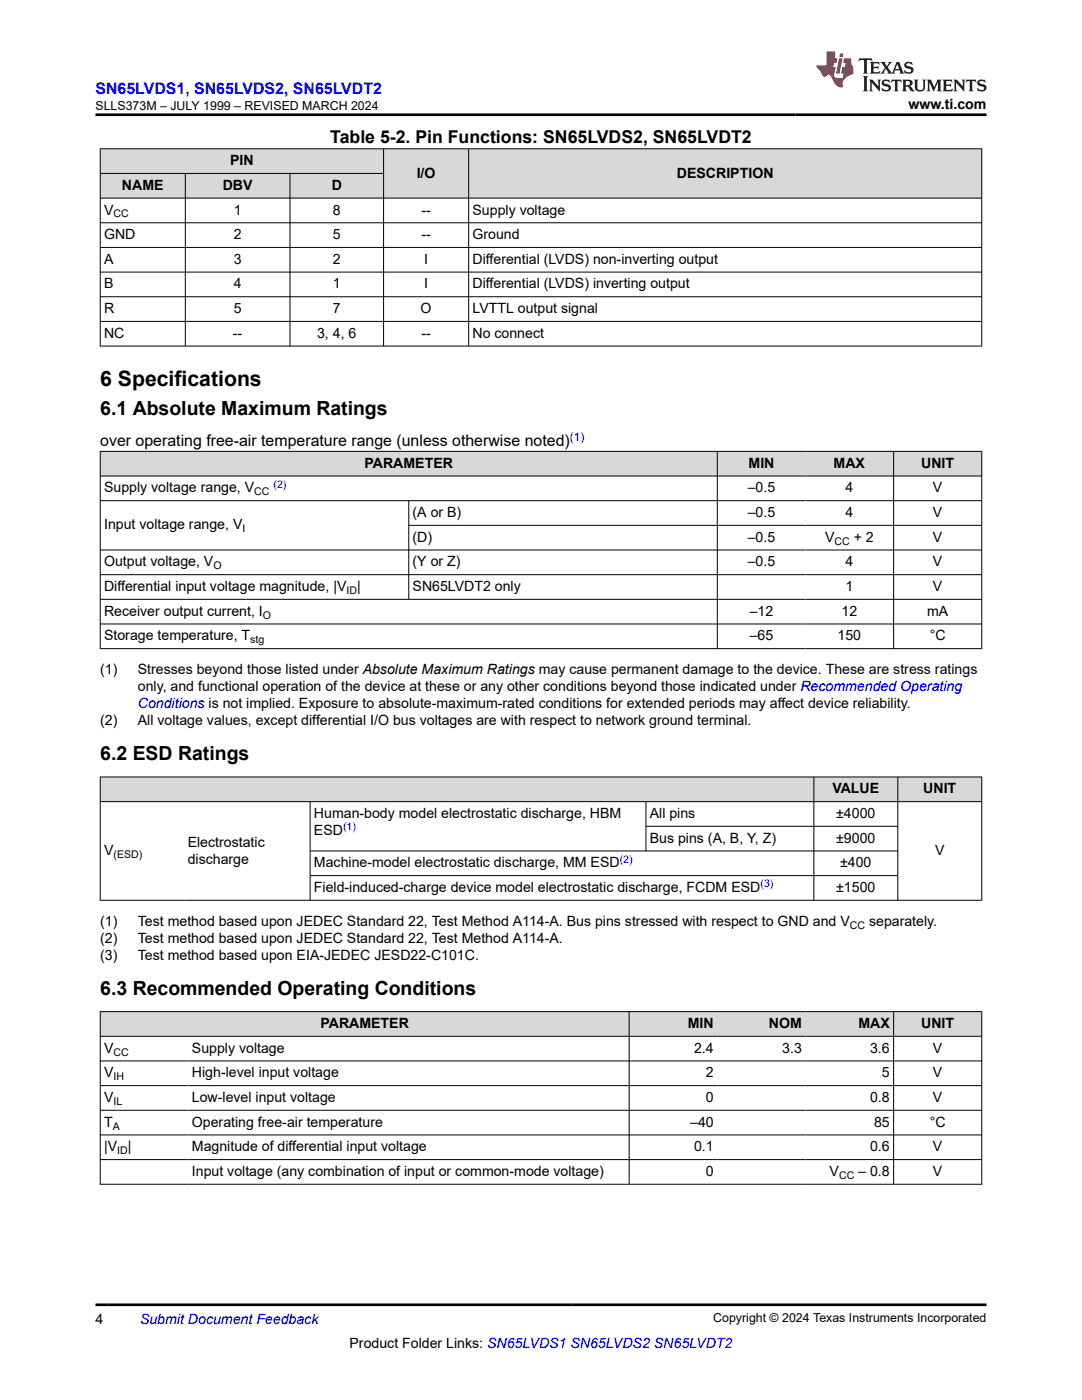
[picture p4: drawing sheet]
<svg xmlns="http://www.w3.org/2000/svg" width="216mm" height="279mm" viewBox="0 0 216 279" stroke-linecap="round" stroke-linejoin="round" font-family="sans-serif">
<defs><g id="words">
<text font-size="4.2" x="20" y="77.1">6 Specifications</text>
<g font-size="3.9">
<text x="20" y="82.9">6.1 Absolute Maximum Ratings</text>
<text x="20" y="151.7">6.2 ESD Ratings</text>
<text x="20" y="198.6">6.3 Recommended Operating Conditions</text>
</g>
<text font-size="3.5" x="65.9" y="28.5">Table 5-2. Pin Functions: SN65LVDS2, SN65LVDT2</text>
<text font-size="3.2" fill="#00f" x="19" y="18.7">SN65LVDS1, SN65LVDS2, SN65LVDT2</text>
<text font-size="3.2" x="20" y="89">over operating free-air temperature range (unless otherwise noted)</text>
<g font-size="2.8">
<text x="181.3" y="21.8">www.ti.com</text>
<text x="45.9" y="33">PIN</text>
<text x="83.1" y="35.4">I/O</text>
<text x="135.1" y="35.4">DESCRIPTION</text>
<text x="24.3" y="37.9">NAME</text>
<text x="44.4" y="37.9">DBV</text>
<text x="66.2" y="37.9">D</text>
<text x="20.8" y="42.8">V</text>
<text x="20.8" y="47.7">GND</text>
<text x="46.6" y="42.8">1</text>
<text x="46.6" y="47.7">2</text>
<text x="66.4" y="42.8">8</text>
<text x="66.4" y="47.7">5</text>
<text x="84.1" y="42.8">--</text>
<text x="84.1" y="47.7">--</text>
<text x="94.3" y="42.8">Supply voltage</text>
<text x="94.3" y="47.7">Ground</text>
<text x="20.8" y="52.7">A</text>
<text x="46.6" y="52.7">3</text>
<text x="66.4" y="52.7">2</text>
<text x="84.6" y="52.7">I</text>
<text x="94.3" y="52.7">Differential (LVDS) non-inverting output</text>
<text x="20.8" y="57.6">B</text>
<text x="46.6" y="57.6">4</text>
<text x="66.4" y="57.6">1</text>
<text x="84.6" y="57.6">I</text>
<text x="94.3" y="57.6">Differential (LVDS) inverting output</text>
<text x="20.8" y="62.5">R</text>
<text x="46.6" y="62.5">5</text>
<text x="66.4" y="62.5">7</text>
<text x="83.9" y="62.5">O</text>
<text x="94.3" y="62.5">LVTTL output signal</text>
<text x="20.8" y="67.4">NC</text>
<text x="46.5" y="67.4">--</text>
<text x="63.3" y="67.4">3, 4, 6</text>
<text x="84.1" y="67.4">--</text>
<text x="94.3" y="67.4">No connect</text>
<text x="72.7" y="93.4">PARAMETER</text>
<text x="149.4" y="93.4">MIN</text>
<text x="166.3" y="93.4">MAX</text>
<text x="183.8" y="93.4">UNIT</text>
<text x="20.8" y="98.3">Supply voltage range, V</text>
<text x="149.2" y="98.3">–0.5</text>
<text x="168.7" y="98.3">4</text>
<text x="186.2" y="98.3">V</text>
<text x="20.8" y="105.7">Input voltage range, V</text>
<text x="82.3" y="103.2">(A or B)</text>
<text x="149.2" y="103.2">–0.5</text>
<text x="168.7" y="103.2">4</text>
<text x="186.2" y="103.2">V</text>
<text x="20.8" y="113">Output voltage, V</text>
<text x="82.3" y="108.1">(D)</text>
<text x="82.3" y="113">(Y or Z)</text>
<text x="149.2" y="108.1">–0.5</text>
<text x="149.2" y="113">–0.5</text>
<text x="164.6" y="108.1">V</text>
<text x="168.7" y="113">4</text>
<text x="170.3" y="108.1">+ 2</text>
<text x="186.2" y="108.1">V</text>
<text x="186.2" y="113">V</text>
<text x="20.8" y="118">Differential input voltage magnitude, |V</text>
<text x="71.3" y="118">|</text>
<text x="82.3" y="118">SN65LVDT2 only</text>
<text x="168.7" y="118">1</text>
<text x="186.2" y="118">V</text>
<text x="20.8" y="122.9">Receiver output current, I</text>
<text x="149.6" y="122.9">–12</text>
<text x="167.9" y="122.9">12</text>
<text x="185" y="122.9">mA</text>
<text x="20.8" y="127.8">Storage temperature, T</text>
<text x="149.6" y="127.8">–65</text>
<text x="167.1" y="127.8">150</text>
<text x="185.5" y="127.8">°C</text>
<text x="20" y="134.6">(1)</text>
<text x="27.5" y="134.6">Stresses beyond those listed under Absolute Maximum Ratings may cause permanent damage to the device. These are stress ratings</text>
<text x="27.5" y="138">only, and functional operation of the device at these or any other conditions beyond those indicated under Recommended Operating</text>
<text x="20" y="144.8">(2)</text>
<text x="27.5" y="144.8">All voltage values, except differential I/O bus voltages are with respect to network ground terminal.</text>
<text x="166.1" y="158.3">VALUE</text>
<text x="184.2" y="158.3">UNIT</text>
<text x="62.6" y="163.3">Human-body model electrostatic discharge, HBM</text>
<text x="62.6" y="166.6">ESD</text>
<text x="129.7" y="163.3">All pins</text>
<text x="166.9" y="163.3">±4000</text>
<text x="20.8" y="170.6">V</text>
<text x="37.5" y="168.9">Electrostatic</text>
<text x="37.5" y="172.3">discharge</text>
<text x="62.6" y="173.1">Machine-model electrostatic discharge, MM ESD</text>
<text x="129.7" y="168.2">Bus pins (A, B, Y, Z)</text>
<text x="166.9" y="168.2">±9000</text>
<text x="167.6" y="173.1">±400</text>
<text x="186.6" y="170.6">V</text>
<text x="62.6" y="178">Field-induced-charge device model electrostatic discharge, FCDM ESD</text>
<text x="166.9" y="178">±1500</text>
<text x="20" y="184.8">(1)</text>
<text x="27.5" y="184.8">Test method based upon JEDEC Standard 22, Test Method A114-A. Bus pins stressed with respect to GND and V</text>
<text x="173.4" y="184.8">separately.</text>
<text x="20" y="188.2">(2)</text>
<text x="20" y="191.6">(3)</text>
<text x="27.5" y="188.2">Test method based upon JEDEC Standard 22, Test Method A114-A.</text>
<text x="27.5" y="191.6">Test method based upon EIA-JEDEC JESD22-C101C.</text>
<text x="63.9" y="205.2">PARAMETER</text>
<text x="137.3" y="205.2">MIN</text>
<text x="153.4" y="205.2">NOM</text>
<text x="171.3" y="205.2">MAX</text>
<text x="183.8" y="205.2">UNIT</text>
<text x="20.8" y="210.1">V</text>
<text x="20.8" y="215">V</text>
<text x="38.3" y="210.1">Supply voltage</text>
<text x="38.3" y="215">High-level input voltage</text>
<text x="138.5" y="210.1">2.4</text>
<text x="140.9" y="215">2</text>
<text x="156.1" y="210.1">3.3</text>
<text x="173.6" y="210.1">3.6</text>
<text x="176" y="215">5</text>
<text x="186.2" y="210.1">V</text>
<text x="186.2" y="215">V</text>
<text x="20.8" y="219.9">V</text>
<text x="38.3" y="219.9">Low-level input voltage</text>
<text x="140.9" y="219.9">0</text>
<text x="173.6" y="219.9">0.8</text>
<text x="186.2" y="219.9">V</text>
<text x="20.8" y="224.9">T</text>
<text x="38.3" y="224.9">Operating free-air temperature</text>
<text x="137.7" y="224.9">–40</text>
<text x="174.4" y="224.9">85</text>
<text x="185.5" y="224.9">°C</text>
<text x="20.8" y="229.8">|V</text>
<text x="25.5" y="229.8">|</text>
<text x="38.3" y="229.8">Magnitude of differential input voltage</text>
<text x="138.5" y="229.8">0.1</text>
<text x="173.6" y="229.8">0.6</text>
<text x="186.2" y="229.8">V</text>
<text x="38.3" y="234.7">Input voltage (any combination of input or common-mode voltage)</text>
<text x="140.9" y="234.7">0</text>
<text x="165.5" y="234.7">V</text>
<text x="171.3" y="234.7">– 0.8</text>
<text x="186.2" y="234.7">V</text>
<text x="19" y="264.2">4</text>
<text x="69.8" y="269">Product Folder Links: SN65LVDS1 SN65LVDS2 SN65LVDT2</text>
</g>
<g font-size="2.8" fill="#00f">
<text x="27.5" y="141.4">Conditions is not implied. Exposure to absolute-maximum-rated conditions for extended periods may affect device reliability.</text>
<text x="27.9" y="264.2">Submit Document Feedback</text>
</g>
<g font-size="2.5">
<text x="19" y="21.9">SLLS373M – JULY 1999 – REVISED MARCH 2024</text>
<text x="142.3" y="263.9">Copyright © 2024 Texas Instruments Incorporated</text>
</g>
<text font-size="2.4" fill="#00f" x="113.7" y="88">(1)</text>
<g font-size="2.1">
<text x="22.6" y="43.4">CC</text>
<text x="50.7" y="98.8">CC</text>
<text x="48.4" y="106.2">I</text>
<text x="42.6" y="113.6">O</text>
<text x="166.5" y="108.7">CC</text>
<text x="69.1" y="118.5">ID</text>
<text x="52.5" y="123.4">O</text>
<text x="49.9" y="128.4">stg</text>
<text x="22.6" y="171.2">(ESD)</text>
<text x="169.6" y="185.4">CC</text>
<text x="22.6" y="210.7">CC</text>
<text x="22.6" y="215.6">IH</text>
<text x="22.6" y="220.5">IL</text>
<text x="22.5" y="225.4">A</text>
<text x="23.4" y="230.3">ID</text>
<text x="167.4" y="235.3">CC</text>
</g>
<g font-size="2.1" fill="#00f">
<text x="54.6" y="97.3">(2)</text>
<text x="68.5" y="165.7">(1)</text>
<text x="123.7" y="172.2">(2)</text>
<text x="151.7" y="177.1">(3)</text>
</g>
</g></defs>
<g fill="#d8d8d8">
<path d="M20 29.7h175.9v4.9h-175.9z" fill-rule="evenodd"/>
<path d="M20.1 29.8h56.4v4.8h-56.4z" fill-rule="evenodd"/>
<path d="M76.6 29.8h16.9v9.7h-16.9z" fill-rule="evenodd"/>
<path d="M93.6 29.8h102.2v9.7h-102.2z" fill-rule="evenodd"/>
<path d="M20.1 34.7h16.8v4.8h-16.8z" fill-rule="evenodd"/>
<path d="M37 34.7h20.8v4.8h-20.8z" fill-rule="evenodd"/>
<path d="M57.9 34.7h18.6v4.8h-18.6z" fill-rule="evenodd"/>
</g>
<g fill="none" stroke="#000" stroke-width=".2">
<path d="M19.9 29.7h176.1M19.9 34.6h56.7M20 29.6v39.5M37 34.6v34.5M57.9 34.6v34.5M76.5 29.6v39.5M93.5 29.6v39.5M195.9 29.6v39.5M196 39.5h-176.1M19.9 44.5h176.1M19.9 49.4h176.1M19.9 54.3h176.1"/>
<path d="M19.9 59.2h176.1M19.9 64.1h176.1M19.9 69.1h176.1"/>
</g>
<g fill="#d8d8d8">
<path d="M20 90.1h175.9v4.9h-175.9z" fill-rule="evenodd"/>
<path d="M20.1 90.1h123v4.8h-123z" fill-rule="evenodd"/>
<path d="M143.2 90.1h17.5v4.8h-17.5z" fill-rule="evenodd"/>
<path d="M160.7 90.1h17.5v4.8h-17.5z" fill-rule="evenodd"/>
<path d="M178.4 90.1h17.4v4.8h-17.4z" fill-rule="evenodd"/>
</g>
<g fill="none" stroke="#000" stroke-width=".2">
<path d="M19.9 90.1h176.1M19.9 95h176.1M19.9 99.9h176.1M20 90v39.5M81.6 99.9v19.8M143.1 90v39.5M178.3 90v39.5M195.9 90v39.5M19.9 109.8h176.1M19.9 114.7h176.1M19.9 119.6h176.1M81.6 104.8h114.4"/>
<path d="M19.9 124.5h176.1M19.9 129.5h176.1"/>
</g>
<g fill="#d8d8d8">
<path d="M20 155.1h175.9v4.9h-175.9z" fill-rule="evenodd"/>
<path d="M20.1 155.1h142.2v4.8h-142.2z" fill-rule="evenodd"/>
<path d="M162.5 155.1h16.6v4.8h-16.6z" fill-rule="evenodd"/>
<path d="M179.2 155.1h16.6v4.8h-16.6z" fill-rule="evenodd"/>
</g>
<path d="M19.9 155.1h176.1M19.9 160h176.1M20 155v24.7M61.9 160v19.7M128.9 160v9.9M162.4 155v24.7M179.1 155v24.7M195.9 155v24.7M19.9 179.7h176.1M61.9 174.7h117.3M128.9 164.9h50.3M179.2 169.8h-117.3" fill="none" stroke="#000" stroke-width=".2"/>
<g fill="#d8d8d8">
<path d="M20 201.9h175.9v4.9h-175.9z" fill-rule="evenodd"/>
<path d="M20.1 202h105.4v4.8h-105.4z" fill-rule="evenodd"/>
<path d="M125.6 202h17.5v4.8h-17.5z" fill-rule="evenodd"/>
<path d="M143.1 202h17.6v4.8h-17.6z" fill-rule="evenodd"/>
<path d="M160.7 202h17.5v4.8h-17.5z" fill-rule="evenodd"/>
<path d="M178.4 202h17.4v4.8h-17.4z" fill-rule="evenodd"/>
</g>
<path d="M19.9 201.9h176.1M19.9 206.8h176.1M19.9 211.7h176.1M19.9 216.7h176.1M20 201.8v34.6M125.5 201.8v34.6M178.3 201.8v34.6M195.9 201.8v34.6M19.9 221.6h176.1M19.9 226.5h176.1M19.9 231.4h176.1M19.9 236.3h176.1" fill="none" stroke="#000" stroke-width=".2"/>
<path d="M171.5 11.6l-.2 .6 .5-.2h.6v.1v2.2l-.2 .4h1l-.2-.4v-2.2v-.1h.5l.5 .2-.1-.6zM173.6 12.4l.2 .3v1.6l-.2 .4h1.9l.1-.6a1.08 1.08 0 0 1-1.3 .2v-.7h.6l.4 .2v-.7l-.4 .2h-.6v-.5l.2-.2a1 1 0 0 1 1 .3l-.1-.5zM175.7 12.4l.9 1.1-1 1.2h.9l-.2-.2 .5-.8 .4 .8-.2 .2h1.6l-.2-.2 .2-.5h.9l.1 .5-.1 .2h.9l-.2-.4-.8-1.9h-.5l-.9 2.1-.9-1.1 .9-1h-.8l.2 .2-.4 .6-.4-.6 .2-.2zM179 12.8l.4 1h-.7zM180.7 12.5a.65 .65 0 0 0-.2 .7 .65 .65 0 0 0 .6 .5l.6 .1 .1 .3a.79 .79 0 0 1-.7 .4 .79 .79 0 0 1-.7-.5l.1 .7 .2-.1a.93 .93 0 0 0 1.1 0 .93 .93 0 0 0 .4-.9 1.46 1.46 0 0 0-1.2-.6l-.1-.3a1.09 1.09 0 0 1 1.2 .2l-.2-.6-.1 .1-.5-.2zM172.2 15.2l.2 .4v2.2l-.2 .4h1l-.2-.4v-2.2l.2-.4zM173.4 15.9l.2 .4v1.5l-.2 .4h.8l-.3-.4 .1-1.3 1.6 1.8v-2l.2-.4h-.7l.1 .2 .1 1.1-1.2-1.3zM176.2 16a.65 .65 0 0 0-.2 .8 .65 .65 0 0 0 .6 .4l.6 .2 .1 .2a.79 .79 0 0 1-.7 .4 .79 .79 0 0 1-.7-.5l.1 .7 .2-.1a.93 .93 0 0 0 1.1 .1 .93 .93 0 0 0 .4-1 1.46 1.46 0 0 0-1.2-.5l-.1-.4a1.09 1.09 0 0 1 1.2 .2l-.1-.6-.2 .1-.5-.1zM177.9 15.9l-.1 .6a.63 .63 0 0 1 .8-.3v1.6l-.3 .4h1l-.2-.4v-1.6a.66 .66 0 0 1 .8 .3l-.1-.6zM180 15.9l.2 .4v1.5l-.2 .4h1l-.2-.2-.1-.7h.5l.1 .2a.79 .79 0 0 0 1.2 .6l-1-.9a.61 .61 0 0 0 .6-.6 .61 .61 0 0 0-.5-.7zM180.8 16.2h.1a.47 .47 0 0 1 .5 .1 .47 .47 0 0 1 .1 .5l-.1 .1-.7 .1zM182.3 15.9l.2 .2a2.27 2.27 0 0 0 .4 2 1.04 1.04 0 0 0 1.7-.7v-1.3l.2-.2h-.8l.2 .4v1.1a.6 .6 0 0 1-.6 .6 .6 .6 0 0 1-.6-.6v-1.1l.3-.4zM184.9 15.9l.2 .4v1.5l-.2 .4h.8l-.3-.4v-1.4l.9 1.9 .9-1.9v1.4l-.3 .4h1l-.2-.4v-1.5l.2-.4h-.8l-.7 1.5-.6-1.5zM188.1 15.9l.2 .4v1.5l-.2 .4h1.9l.1-.6a1.09 1.09 0 0 1-1.3 .2v-.7h.6l.4 .2v-.6l-.4 .2h-.6v-.6l.2-.1a1.01 1.01 0 0 1 1 .3l-.1-.6zM190.2 15.9l.3 .4v1.5l-.3 .4h.8l-.2-.4v-1.3l1.6 1.8v-2l.2-.4h-.7l.2 .2v1.1l-1.2-1.3zM192.8 15.9l-.1 .6a.63 .63 0 0 1 .8-.3v1.6l-.3 .4h1l-.2-.4v-1.6a.66 .66 0 0 1 .8 .3l-.1-.6zM195.2 16a.65 .65 0 0 0-.2 .8 .65 .65 0 0 0 .6 .4l.6 .2 .2 .2a.79 .79 0 0 1-.7 .4 .79 .79 0 0 1-.7-.5l.1 .7 .2-.1a.93 .93 0 0 0 1 .1 .93 .93 0 0 0 .5-1 1.46 1.46 0 0 0-1.3-.5v-.4a1.09 1.09 0 0 1 1.2 .2l-.2-.6-.2 .1-.5-.1z" fill="#231f20"/>
<path d="M164.9 10.3v2.7h-2l.1 .4 .8 1a.95 .95 0 0 0 1 .9 .59 .59 0 0 1 .5-.4 .59 .59 0 0 1 .5 .3l.4 .8a1.59 1.59 0 0 0 2.1 1.4 1.61 1.61 0 0 1 1-2.3l1-.3-.1-1.5a1.59 1.59 0 0 1-.3-1.7h-1.5l-.2 .9h.6l-.2 .9h-.5l-.2 .9v.3l.4 .1-.1 .9h-.7a.73 .73 0 0 1-1-.7l.3-1.5h-.5l.1-.9h.5l.2-.9h-.5v-1.3zM167.4 11.6l-.6 3.1h.7l.6-3.1zM167.6 10.7l-.1 .6h.7l.1-.6z" fill="#ed1c24"/>
<path d="M19 22.9h177.8M19 260.4h177.8" fill="none" stroke="#000" stroke-width=".53"/>
<use href="#words"/>
</svg>
